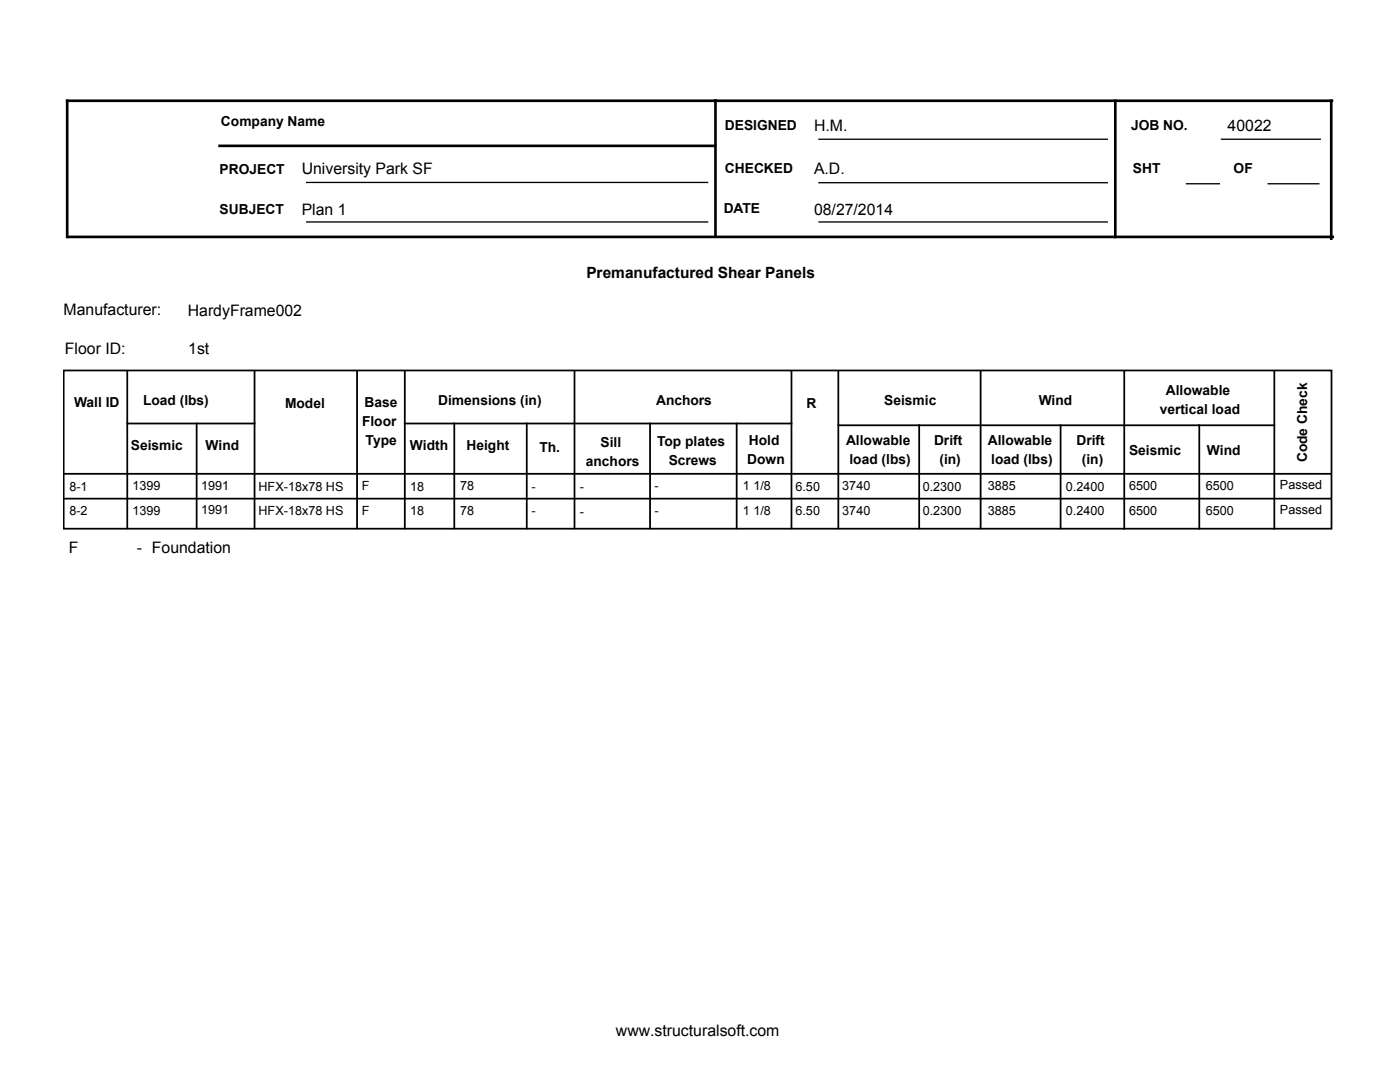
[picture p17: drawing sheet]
<svg xmlns="http://www.w3.org/2000/svg" width="279mm" height="216mm" viewBox="0 0 279 216" stroke-linecap="round" stroke-linejoin="round" font-family="sans-serif">
<defs><g id="words">
<g font-size="3.2">
<text x="162.5" y="26.2">H.M.</text>
<text x="245" y="26.2">40022</text>
<text x="60.2" y="34.8">University Park SF</text>
<text x="162.5" y="34.8">A.D.</text>
<text x="60.2" y="43">Plan 1</text>
<text x="162.5" y="43">08/27/2014</text>
<text x="12.7" y="62.8">Manufacturer:</text>
<text x="37.5" y="63.1">HardyFrame002</text>
<text x="13" y="70.5">Floor ID:</text>
<text x="37.6" y="70.7">1st</text>
<text x="13.8" y="110.4">F</text>
<text x="27.3" y="110.4">- Foundation</text>
<text x="122.9" y="206.8">www.structuralsoft.com</text>
</g>
<text font-size="3.1" x="117" y="55.6">Premanufactured Shear Panels</text>
<g font-size="2.8">
<text x="44.1" y="25.2">Company Name</text>
<text x="144.7" y="26">DESIGNED</text>
<text x="225.7" y="26">JOB NO.</text>
<text x="43.8" y="34.7">PROJECT</text>
<text x="144.7" y="34.6">CHECKED</text>
<text x="226.1" y="34.6">SHT</text>
<text x="246.2" y="34.6">OF</text>
<text x="43.8" y="42.7">SUBJECT</text>
<text x="144.4" y="42.5">DATE</text>
<text x="14.8" y="81.2">Wall ID</text>
<text x="28.5" y="80.9">Load (lbs)</text>
<text x="56.9" y="81.3">Model</text>
<text x="72.8" y="81.2">Base</text>
<text x="87.5" y="80.9">Dimensions (in)</text>
<text x="130.9" y="80.9">Anchors</text>
<text x="161" y="81.5">R</text>
<text x="176.5" y="80.9">Seismic</text>
<text x="207.3" y="80.9">Wind</text>
<text x="231.4" y="82.5">vertical load</text>
<text x="232.7" y="78.7">Allowable</text>
<text x="26.1" y="89.8">Seismic</text>
<text x="41" y="89.8">Wind</text>
<text x="72.2" y="85">Floor</text>
<text x="73" y="88.8">Type</text>
<text x="81.8" y="89.8">Width</text>
<text x="93.1" y="89.8">Height</text>
<text x="119.8" y="89.1">Sill</text>
<text x="131.1" y="89">Top plates</text>
<text x="149.5" y="88.8">Hold</text>
<text x="168.8" y="88.7">Allowable</text>
<text x="186.4" y="88.7">Drift</text>
<text x="197.1" y="88.8">Allowable</text>
<text x="214.8" y="88.8">Drift</text>
<text x="107.7" y="90.1">Th.</text>
<text x="116.9" y="93">anchors</text>
<text x="133.5" y="92.9">Screws</text>
<text x="149.1" y="92.6">Down</text>
<text x="169.5" y="92.5">load (lbs)</text>
<text x="187.5" y="92.5">(in)</text>
<text x="197.8" y="92.6">load (lbs)</text>
<text x="215.9" y="92.6">(in)</text>
<text x="225.3" y="90.8">Seismic</text>
<text x="240.9" y="90.8">Wind</text>
<text x="260.9" y="92.3" transform="rotate(-90 260.9 92.3)">Code Check</text>
</g>
<g font-size="2.5">
<text x="13.8" y="97.9">8-1</text>
<text x="26.5" y="97.8">1399</text>
<text x="40.1" y="97.7">1991</text>
<text x="51.6" y="97.9">HFX-18x78 HS</text>
<text x="72.2" y="97.8">F</text>
<text x="81.8" y="97.9">18</text>
<text x="91.8" y="97.8">78</text>
<text x="106.1" y="97.9">-</text>
<text x="115.7" y="98">-</text>
<text x="130.6" y="97.8">-</text>
<text x="148.3" y="97.8">1 1/8</text>
<text x="158.7" y="97.9">6.50</text>
<text x="168.1" y="97.8">3740</text>
<text x="184.1" y="97.9">0.2300</text>
<text x="197.1" y="97.8">3885</text>
<text x="212.7" y="97.9">0.2400</text>
<text x="225.3" y="97.8">6500</text>
<text x="240.6" y="97.8">6500</text>
<text x="255.4" y="97.6">Passed</text>
<text x="13.8" y="102.8">8-2</text>
<text x="26.5" y="102.7">1399</text>
<text x="40.1" y="102.7">1991</text>
<text x="51.6" y="102.8">HFX-18x78 HS</text>
<text x="72.2" y="102.7">F</text>
<text x="81.8" y="102.8">18</text>
<text x="91.8" y="102.7">78</text>
<text x="106.1" y="102.8">-</text>
<text x="115.7" y="102.9">-</text>
<text x="130.6" y="102.7">-</text>
<text x="148.3" y="102.7">1 1/8</text>
<text x="158.7" y="102.8">6.50</text>
<text x="168.1" y="102.7">3740</text>
<text x="184.1" y="102.8">0.2300</text>
<text x="197.1" y="102.7">3885</text>
<text x="212.7" y="102.8">0.2400</text>
<text x="225.3" y="102.8">6500</text>
<text x="240.6" y="102.8">6500</text>
<text x="255.4" y="102.5">Passed</text>
</g>
</g></defs>
<g fill="none" stroke="#000" stroke-width=".35">
<path d="M12.7 73.9h253v31.6h-253zM25.4 74.1v31.3M50.8 74.1v31.3M71.3 74.1v31.3M80.8 74.1v31.3M114.7 74.1v31.3M158 74.1v31.3M167.3 74.1v31.3M195.7 74.1v31.3M224.4 74.2v31.3M254.3 74.1v31.4M12.8 99.5h252.8"/>
<path d="M12.8 94.5h252.8M25.4 84.5h25.4M39.2 84.5v20.9M80.8 84.5h77.2M90.7 84.5v20.9M105.1 84.5v20.9M129.7 84.5v20.9M147 84.5v20.9M167.3 84.9h87M183.4 84.9v20.5M211.7 84.9v20.5M239.3 84.9v20.6"/>
</g>
<path d="M43.8 29.1h98.9M142.8 20v27.2M222.6 20.1v27.2M265.7 20.1v27.5M265.8 20.1h-252.4v27.2M13.5 47.3h252.5" fill="none" stroke="#000" stroke-width=".53"/>
<path d="M61.2 36.4h80M163.4 27.8h57.6M163.4 36.5h57.6M236.8 36.7h6.5M243.8 27.8h19.7M253.1 36.7h10.1M61.2 44.3h80M163.4 44.3h57.6" fill="none" stroke="#000" stroke-width=".26"/>
<use href="#words"/>
</svg>
